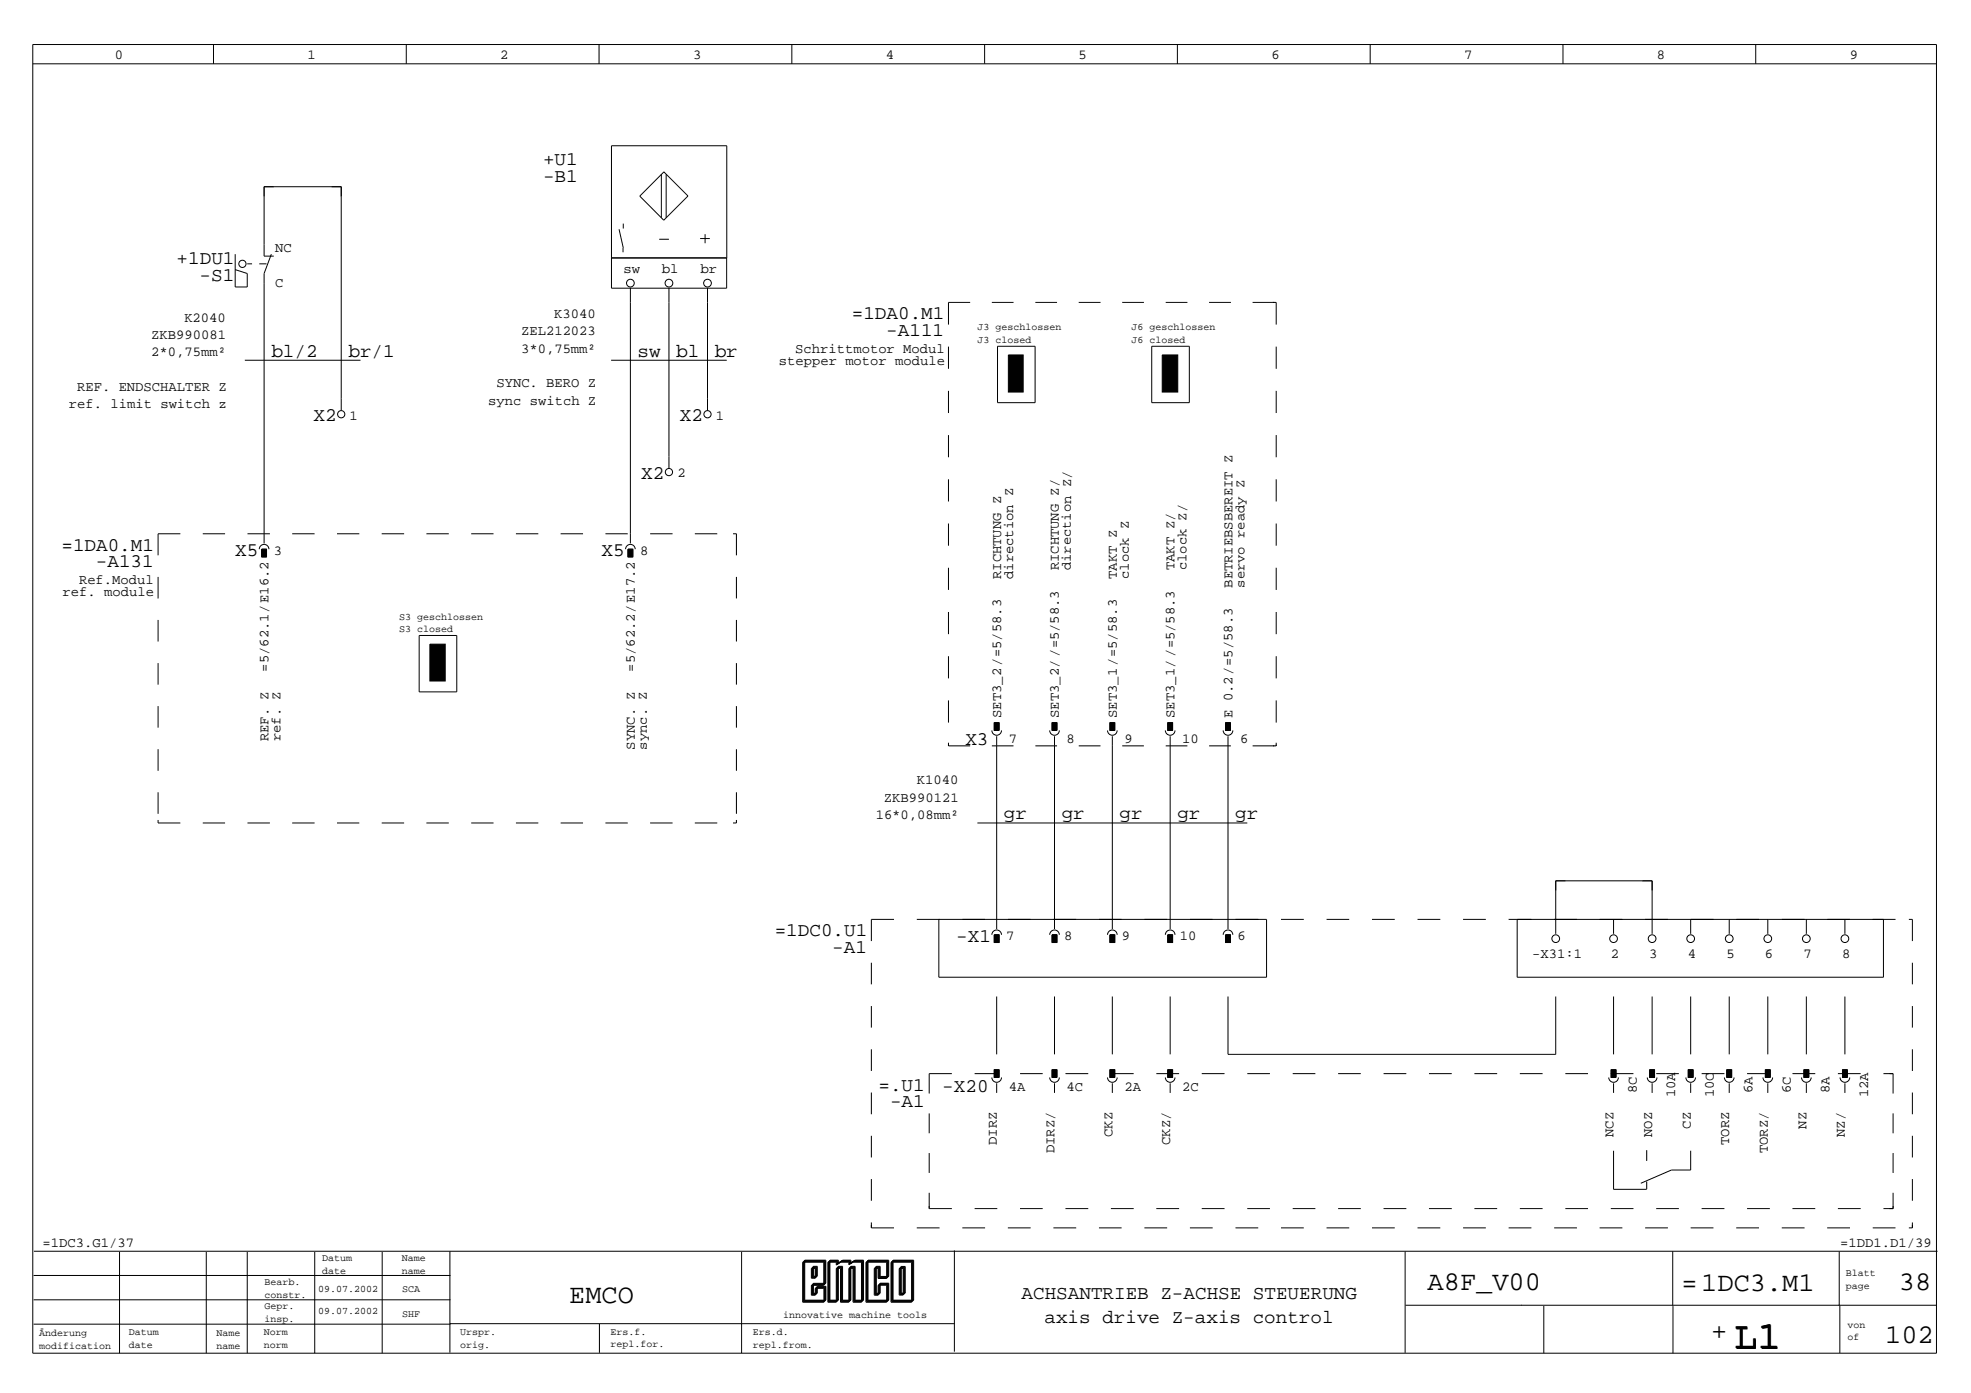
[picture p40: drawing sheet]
<svg xmlns="http://www.w3.org/2000/svg" width="297mm" height="210mm" viewBox="0 0 297 210" stroke-linecap="round" stroke-linejoin="round" font-family="sans-serif">
<defs><g id="words">
<text font-size="5.8" x="261.3" y="203.1">L1</text>
<g font-size="4.1">
<text x="85.8" y="196.3">EMCO</text>
<text x="215.2" y="194.4">A8F_V00</text>
<text x="253.4" y="194.5">=1DC3.M1</text>
<text x="286.2" y="194.4">38</text>
<text x="257.9" y="201.8">+</text>
<text x="284.1" y="202.4">102</text>
</g>
<g font-size="2.9">
<text x="81.8" y="24.9">+U1</text>
<text x="81.8" y="27.4">-B1</text>
<text x="26.6" y="39.8">+1DU1</text>
<text x="30.1" y="42.3">-S1</text>
<text x="40.9" y="53.7">bl/2</text>
<text x="52.5" y="53.7">br/1</text>
<text x="96.1" y="53.7">sw</text>
<text x="101.9" y="53.7">bl</text>
<text x="107.7" y="53.7">br</text>
<text x="128.4" y="48.1">=1DA0.M1</text>
<text x="133.6" y="50.6">-A111</text>
<text x="47.2" y="63.5">X2</text>
<text x="102.4" y="63.5">X2</text>
<text x="96.6" y="72.2">X2</text>
<text x="9.3" y="83">=1DA0.M1</text>
<text x="35.4" y="83.8">X5</text>
<text x="90.6" y="83.8">X5</text>
<text x="14.5" y="85.5">-A131</text>
<text x="145.5" y="112.3">X3</text>
<text x="151.3" y="123.5">gr</text>
<text x="160" y="123.5">gr</text>
<text x="168.7" y="123.5">gr</text>
<text x="177.4" y="123.5">gr</text>
<text x="186.2" y="123.5">gr</text>
<text x="116.8" y="141.1">=1DC0.U1</text>
<text x="125.4" y="143.6">-A1</text>
<text x="144.1" y="141.9">-X1</text>
<text x="132.4" y="164.3">=.U1</text>
<text x="134.1" y="166.8">-A1</text>
<text x="142" y="164.6">-X20</text>
<text x="154" y="195.7">ACHSANTRIEB Z-ACHSE STEUERUNG</text>
<text x="157.4" y="199.3">axis drive Z-axis control</text>
</g>
<g font-size="2.1">
<text x="17.3" y="8.9">0</text>
<text x="46.3" y="8.9">1</text>
<text x="75.4" y="8.9">2</text>
<text x="104.4" y="8.9">3</text>
<text x="133.5" y="8.9">4</text>
<text x="162.6" y="8.9">5</text>
<text x="191.6" y="8.9">6</text>
<text x="220.7" y="8.9">7</text>
<text x="249.7" y="8.9">8</text>
<text x="278.8" y="8.9">9</text>
<text x="41.5" y="37.9">NC</text>
<text x="93.9" y="41.2">sw</text>
<text x="99.8" y="41.2">bl</text>
<text x="105.6" y="41.2">br</text>
<text x="41.5" y="43.3">C</text>
<text x="83.5" y="47.9">K3040</text>
<text x="22.8" y="51.1">ZKB990081</text>
<text x="22.8" y="53.7">2*0,75mm²</text>
<text x="27.8" y="48.5">K2040</text>
<text x="78.5" y="50.5">ZEL212023</text>
<text x="78.5" y="53.2">3*0,75mm²</text>
<text x="119.8" y="53.2">Schrittmotor Modul</text>
<text x="11.6" y="58.9">REF. ENDSCHALTER Z</text>
<text x="74.8" y="58.4">SYNC. BERO Z</text>
<text x="117.4" y="55">stepper motor module</text>
<text x="10.4" y="61.5">ref. limit switch z</text>
<text x="52.7" y="63.2">1</text>
<text x="73.6" y="61">sync switch Z</text>
<text x="107.9" y="63.2">1</text>
<text x="102.1" y="71.9">2</text>
<text x="41.3" y="83.6">3</text>
<text x="96.5" y="83.6">8</text>
<text x="9.4" y="89.9">ref. module</text>
<text x="11.9" y="88.1">Ref.Modul</text>
<text x="150.9" y="87.3" transform="rotate(-90 150.9 87.3)">RICHTUNG Z</text>
<text x="152.7" y="87.3" transform="rotate(-90 152.7 87.3)">direction Z</text>
<text x="159.6" y="86" transform="rotate(-90 159.6 86)">RICHTUNG Z/</text>
<text x="161.4" y="86" transform="rotate(-90 161.4 86)">direction Z/</text>
<text x="168.3" y="87.3" transform="rotate(-90 168.3 87.3)">TAKT Z</text>
<text x="170.1" y="87.3" transform="rotate(-90 170.1 87.3)">clock Z</text>
<text x="177" y="86" transform="rotate(-90 177 86)">TAKT Z/</text>
<text x="178.8" y="86" transform="rotate(-90 178.8 86)">clock Z/</text>
<text x="185.7" y="88.6" transform="rotate(-90 185.7 88.6)">BETRIEBSBEREIT Z</text>
<text x="187.5" y="88.6" transform="rotate(-90 187.5 88.6)">servo ready Z</text>
<text x="40.5" y="101.2" transform="rotate(-90 40.5 101.2)">=5/62.1/E16.2</text>
<text x="95.7" y="101.2" transform="rotate(-90 95.7 101.2)">=5/62.2/E17.2</text>
<text x="40.5" y="111.7" transform="rotate(-90 40.5 111.7)">REF. Z</text>
<text x="42.3" y="111.7" transform="rotate(-90 42.3 111.7)">ref. Z</text>
<text x="95.7" y="113" transform="rotate(-90 95.7 113)">SYNC. Z</text>
<text x="97.5" y="113" transform="rotate(-90 97.5 113)">sync. Z</text>
<text x="150.9" y="108.2" transform="rotate(-90 150.9 108.2)">SET3_2/=5/58.3</text>
<text x="152" y="112">7</text>
<text x="159.6" y="108.2" transform="rotate(-90 159.6 108.2)">SET3_2/ /=5/58.3</text>
<text x="160.7" y="112">8</text>
<text x="168.3" y="108.2" transform="rotate(-90 168.3 108.2)">SET3_1/=5/58.3</text>
<text x="169.5" y="112">9</text>
<text x="177" y="108.2" transform="rotate(-90 177 108.2)">SET3_1/ /=5/58.3</text>
<text x="178.2" y="112">10</text>
<text x="185.7" y="108.2" transform="rotate(-90 185.7 108.2)">E 0.2/=5/58.3</text>
<text x="186.9" y="112">6</text>
<text x="138.2" y="118.2">K1040</text>
<text x="132" y="123.4">16*0,08mm²</text>
<text x="133.2" y="120.8">ZKB990121</text>
<text x="151.7" y="141.7">7</text>
<text x="160.4" y="141.7">8</text>
<text x="169.1" y="141.7">9</text>
<text x="177.8" y="141.7">10</text>
<text x="186.5" y="141.7">6</text>
<text x="230.9" y="144.3">-X31:1</text>
<text x="242.7" y="144.3">2</text>
<text x="248.5" y="144.3">3</text>
<text x="254.4" y="144.3">4</text>
<text x="260.2" y="144.3">5</text>
<text x="266" y="144.3">6</text>
<text x="271.8" y="144.3">7</text>
<text x="277.6" y="144.3">8</text>
<text x="152" y="164.3">4A</text>
<text x="160.7" y="164.3">4C</text>
<text x="169.5" y="164.3">2A</text>
<text x="178.2" y="164.3">2C</text>
<text x="246.7" y="164.7" transform="rotate(-90 246.7 164.7)">8C</text>
<text x="252.5" y="165.3" transform="rotate(-90 252.5 165.3)">10A</text>
<text x="258.3" y="165.3" transform="rotate(-90 258.3 165.3)">10C</text>
<text x="264.1" y="164.7" transform="rotate(-90 264.1 164.7)">6A</text>
<text x="269.9" y="164.7" transform="rotate(-90 269.9 164.7)">6C</text>
<text x="275.7" y="164.7" transform="rotate(-90 275.7 164.7)">8A</text>
<text x="281.5" y="165.3" transform="rotate(-90 281.5 165.3)">12A</text>
<text x="150.2" y="172.5" transform="rotate(-90 150.2 172.5)">DIRZ</text>
<text x="158.9" y="173.8" transform="rotate(-90 158.9 173.8)">DIRZ/</text>
<text x="167.6" y="171.3" transform="rotate(-90 167.6 171.3)">CKZ</text>
<text x="176.4" y="172.5" transform="rotate(-90 176.4 172.5)">CKZ/</text>
<text x="243.2" y="171.3" transform="rotate(-90 243.2 171.3)">NCZ</text>
<text x="249" y="171.3" transform="rotate(-90 249 171.3)">NOZ</text>
<text x="254.8" y="170.1" transform="rotate(-90 254.8 170.1)">CZ</text>
<text x="260.6" y="172.5" transform="rotate(-90 260.6 172.5)">TORZ</text>
<text x="266.4" y="173.8" transform="rotate(-90 266.4 173.8)">TORZ/</text>
<text x="272.2" y="170.1" transform="rotate(-90 272.2 170.1)">NZ</text>
<text x="278" y="171.3" transform="rotate(-90 278 171.3)">NZ/</text>
<text x="6.4" y="187.9">=1DC3.G1/37</text>
<text x="277.3" y="187.9">=1DD1.D1/39</text>
</g>
<g font-size="1.5">
<text x="147.3" y="49.8">J3 geschlossen</text>
<text x="147.3" y="51.7">J3 closed</text>
<text x="170.5" y="49.8">J6 geschlossen</text>
<text x="170.5" y="51.7">J6 closed</text>
<text x="60.1" y="93.4">S3 geschlossen</text>
<text x="60.1" y="95.2">S3 closed</text>
<text x="48.6" y="190">Datum</text>
<text x="48.6" y="191.9">date</text>
<text x="60.5" y="190">Name</text>
<text x="60.5" y="191.9">name</text>
<text x="39.8" y="193.6">Bearb.</text>
<text x="39.8" y="195.5">constr.</text>
<text x="39.8" y="197.3">Gepr.</text>
<text x="48" y="194.6">09.07.2002</text>
<text x="60.6" y="194.7">SCA</text>
<text x="278.2" y="192.3">Blatt</text>
<text x="278.2" y="194.2">page</text>
<text x="5.9" y="201.3">Änderung</text>
<text x="5.9" y="203.2">modification</text>
<text x="19.4" y="201.2">Datum</text>
<text x="19.4" y="203.1">date</text>
<text x="32.6" y="201.3">Name</text>
<text x="32.6" y="203.2">name</text>
<text x="39.7" y="201.2">Norm</text>
<text x="39.7" y="203.1">norm</text>
<text x="39.8" y="199.2">insp.</text>
<text x="48" y="198">09.07.2002</text>
<text x="60.6" y="198.5">SHF</text>
<text x="69.3" y="201.2">Urspr.</text>
<text x="69.3" y="203.1">orig.</text>
<text x="92" y="201.1">Ers.f.</text>
<text x="92" y="203">repl.for.</text>
<text x="113.5" y="201.2">Ers.d.</text>
<text x="113.5" y="203.1">repl.from.</text>
<text x="118" y="198.6">innovative machine tools</text>
<text x="278.4" y="200.1">von</text>
<text x="278.4" y="202">of</text>
</g>
</g></defs>
<g fill="none" stroke="#000" stroke-width=".15">
<path d="M4.9 9.6h286.9M4.9 6.7h286.9v197.2h-286.9zM32.2 6.7v2.9M61.2 6.7v2.9M90.3 6.7v2.9M119.3 6.7v2.9M148.4 6.7v2.9M177.4 6.7v2.9M206.5 6.7v2.9M235.5 6.7v2.9M264.6 6.7v2.9M35.4 38.3v4.9h1.9v-2l-1.9-.6"/>
<path d="M37.3 39.8h.7M39.1 39.8h1.1M40.9 38.3l-1.1 2.9v40.7M41.3 38.6h-1.5v-10.5h11.6v33.7M92.2 22h17.3v21.4h-17.3zM92.2 38.9h17.3M93.3 34.5l.6 2.9M93.9 37.4v.6M93.9 33.7v.7M99.3 36.1h1.5M99.7 26.3v6.5M100 25.9l3.7 3.6-3.7 3.7-3.6-3.6 3.7-3.7"/>
<path d="M100.4 26.3v6.5M105.5 35.9h1.5M106.3 35.3v1.4M36.9 54.3h17.4M92.1 54.3h17.4M95 43.4v38.5M100.8 43.4v27.2M106.6 43.4v18.4M142.9 52.2v3.4M142.9 58.9v3.3M146.2 45.6h-3.3v3.3M149.5 45.6h3.2"/>
<path d="M150.3 52.2h5.7v8.5h-5.7zM156 45.6h3.3M162.6 45.6h3.3M169.1 45.6h3.3M173.6 52.2h5.6v8.5h-5.6zM175.7 45.6h3.2M182.2 45.6h3.3M188.8 45.6h3.5v3.3M192.3 52.2v3.4M192.3 58.9v3.3M142.9 65.6v3.3M142.9 72.2v3.4"/>
<path d="M142.9 78.9v3.3M192.3 65.6v3.3M192.3 72.2v3.4M192.3 78.9v3.3M23.8 86.9v3.3M23.8 93.4v3.3M23.8 99.9v3.3M27.2 80.4h-3.4v3.3M30.6 80.4h3.3M37.3 80.4h3.4M39.1 82.8a.73 .73 0 0 1 .7-.8 .73 .73 0 0 1 .7 .8M39.4 82.8h.8v1.1h-.8z"/>
<path d="M44 80.4h3.4M50.8 80.4h3.3M57.5 80.4h3.4M63.2 95.8h5.6v8.5h-5.6zM64.3 80.4h3.3M71 80.4h3.4M77.8 80.4h3.3M84.5 80.4h3.4M91.2 80.4h3.4M94.3 82.8a.73 .73 0 0 1 .7-.8 .73 .73 0 0 1 .7 .8M94.6 82.8h.8v1.1h-.8zM98 80.4h3.4"/>
<path d="M104.7 80.4h3.4M110.5 80.4h.5v3.3M111 86.9v3.3M111 93.4v3.3M111 99.9v3.3M142.9 85.6v3.3M142.9 92.2v3.4M142.9 98.9v3.3M192.3 85.6v3.3M192.3 92.2v3.4M192.3 98.9v3.3M23.8 106.4v3.2"/>
<path d="M23.8 112.9v3.2M23.8 119.4v3.2M111 106.4v3.2M111 112.9v3.2M111 119.4v3.2M142.9 105.5v3.4M142.9 111.9v.5h3.3M149.5 110.1a.73 .73 0 0 0 .7 .7 .73 .73 0 0 0 .7-.7M149.5 112.4h3.2M149.8 108.9h.8v1.2h-.8zM150.2 110.9v29.1M156 112.4h3.3"/>
<path d="M158.2 110.1a.73 .73 0 0 0 .7 .7 .73 .73 0 0 0 .7-.7M158.6 108.9h.7v1.2h-.7zM158.9 110.9v29.1M162.6 112.4h3.3M166.9 110.1a.73 .73 0 0 0 .7 .7 .73 .73 0 0 0 .8-.7M167.3 108.9h.7v1.2h-.7zM167.6 110.9v29.1M169.1 112.4h3.3M175.6 110.1a.73 .73 0 0 0 .8 .7 .73 .73 0 0 0 .7-.7M175.7 112.4h3.2M176 108.9h.7v1.2h-.7zM176.4 110.9v29.1"/>
<path d="M182.2 112.4h3.3M184.3 110.1a.73 .73 0 0 0 .8 .7 .73 .73 0 0 0 .7-.7M184.7 108.9h.7v1.2h-.7zM185.1 110.9v29.1M192.3 111.9v.5h-3.5M192.3 105.5v3.4M23.8 123.6v.4h3.4M30.6 124h3.3M37.3 124h3.4M44 124h3.4M50.8 124h3.3M57.5 124h3.4"/>
<path d="M64.3 124h3.3M71 124h3.4M77.8 124h3.3M84.5 124h3.4M91.2 124h3.4M98 124h3.4M104.7 124h3.4M111 123.6v.4h-.5M134.7 138.5h-3.4v3.3M138.2 138.5h52.7v8.8h-49.4v-8.8M147.3 124h40.7M193.1 138.5h3.4"/>
<path d="M199.9 138.5h3.4M206.8 138.5h3.4M213.6 138.5h3.5M220.5 138.5h3.4M227.4 138.5h58.3M228.6 138.5v8.8h55.2v-8.8M243.2 138.5v2.2M254.8 138.5v2.2M260.6 138.5v2.2M266.4 138.5v2.2M272.2 138.5v2.2M278 138.5v2.2"/>
<path d="M287.7 138.5h.5v3.3M131.3 145.1v3.2M131.3 151.6v3.2M131.3 158.1v3.3M149.5 140.9a.73 .73 0 0 1 .7-.8 .73 .73 0 0 1 .7 .8M149.8 140.9h.8v1.1h-.8zM150.2 150.2v8.7M158.2 140.9a.73 .73 0 0 1 .7-.8 .73 .73 0 0 1 .7 .8M158.6 140.9h.7v1.1h-.7zM158.9 150.2v8.7M166.9 140.9a.73 .73 0 0 1 .7-.8 .73 .73 0 0 1 .8 .8M167.3 140.9h.7v1.1h-.7z"/>
<path d="M167.6 150.2v8.7M175.6 140.9a.73 .73 0 0 1 .8-.8 .73 .73 0 0 1 .7 .8M176 140.9h.7v1.1h-.7zM176.4 150.2v8.7M184.3 140.9a.73 .73 0 0 1 .8-.8 .73 .73 0 0 1 .7 .8M184.7 140.9h.7v1.1h-.7zM185.1 150.2v8.7h49.4v-8.7M234.5 140.7v-8h14.5v8M243.2 150.2v8.7M249 150.2v8.7M254.8 150.2v8.7M260.6 150.2v8.7"/>
<path d="M266.4 150.2v8.7M272.2 150.2v8.7M278 150.2v8.7M288.2 145.1v3.2M288.2 151.6v3.2M288.2 158.1v3.3M131.3 164.6v3.3M131.3 171.1v3.3M131.3 177.7v3.2M140 167.8v3M140 173.7v3M140 179.7v2.4h3.4"/>
<path d="M143.4 161.8h-3.4v3M146.9 161.8h3.4M149.5 162.4a.73 .73 0 0 0 .7 .7 .73 .73 0 0 0 .7-.7M149.8 161.2h.8v1.2h-.8zM150.2 163.2v1.5M153.7 161.8h3.4M158.2 162.4a.73 .73 0 0 0 .7 .7 .73 .73 0 0 0 .7-.7M158.6 161.2h.7v1.2h-.7zM158.9 163.2v1.5M160.6 161.8h3.4M166.9 162.4a.73 .73 0 0 0 .7 .7 .73 .73 0 0 0 .8-.7M167.3 161.2h.7v1.2h-.7z"/>
<path d="M167.4 161.8h3.4M167.6 163.2v1.5M174.3 161.8h3.4M175.6 162.4a.73 .73 0 0 0 .8 .7 .73 .73 0 0 0 .7-.7M176 161.2h.7v1.2h-.7zM176.4 163.2v1.5M181.1 161.8h3.4M188 161.8h3.4M194.8 161.8h3.4M201.7 161.8h3.4M208.5 161.8h3.4M215.4 161.8h3.4"/>
<path d="M222.2 161.8h3.4M229 161.8h3.5M235.9 161.8h3.4M242.4 162.4a.73 .73 0 0 0 .8 .7 .73 .73 0 0 0 .7-.7M242.8 161.8h3.4M242.8 161.2h.7v1.2h-.7zM243.2 163.2v1.5M243.2 173.4v5.8h5M248.2 173.3v1.6M248.2 178v1.2M248.3 162.4a.73 .73 0 0 0 .7 .7 .73 .73 0 0 0 .7-.7M248.6 161.2h.7v1.2h-.7z"/>
<path d="M249 163.2v1.5M249.6 161.8h3.4M254.1 162.4a.73 .73 0 0 0 .7 .7 .73 .73 0 0 0 .7-.7M254.4 161.2h.8v1.2h-.8zM254.8 163.2v1.5M254.8 173.4v2.9h-2.9l-4.6 2M256.4 161.8h3.5M259.9 162.4a.73 .73 0 0 0 .7 .7 .73 .73 0 0 0 .7-.7M260.2 161.2h.8v1.2h-.8zM260.6 163.2v1.5M263.3 161.8h3.4M265.7 162.4a.73 .73 0 0 0 .7 .7 .73 .73 0 0 0 .7-.7"/>
<path d="M266.1 161.2h.7v1.2h-.7zM266.4 163.2v1.5M270.1 161.8h3.5M271.5 162.4a.73 .73 0 0 0 .7 .7 .73 .73 0 0 0 .8-.7M271.9 161.2h.7v1.2h-.7zM272.2 163.2v1.5M277 161.8h3.4M277.3 162.4a.73 .73 0 0 0 .7 .7 .73 .73 0 0 0 .8-.7M277.7 161.2h.7v1.2h-.7zM278 163.2v1.5M283.8 161.8h1.5v3M285.3 179.7v2.4h-1.5"/>
<path d="M285.3 167.8v3M285.3 173.7v3M288.2 164.6v3.3M288.2 171.1v3.3M288.2 177.7v3.2M5.1 192.2h62.8M5.1 195.9h62.8M5.1 199.5h62.8M5.1 188.5h286.9M18 188.7v15.2M31.1 188.7v15.2M37.3 188.7v15.2"/>
<path d="M47.4 188.7v15.2M57.6 188.7v15.2M67.8 188.6v15.2M67.8 199.5h76M90.3 199.5v4.4M111.8 188.6v15.3M121 190.2h3.1v3.5h-1.8v1.5h.6v-1.1h1.3v2.1h-3.2zM121.1 190.1h3.1v3.5h-1.8v1.5h.5v-1.1h1.4v2.1h-3.2zM121.1 190h3.2v3.5h-1.9v1.5h.6v-1h1.3v2.1h-3.2zM121.2 190h3.2v3.4h-1.9v1.5h.6v-1h1.3v2.1h-3.2zM121.3 189.9h3.2v3.5h-1.9v1.5h.6v-1.1h1.3v2.1h-3.2zM122.3 191.1h.6v1.5h-.6z"/>
<path d="M122.4 191h.5v1.5h-.5zM122.4 191h.6v1.4h-.6zM122.5 190.9h.6v1.5h-.6zM122.6 190.8h.6v1.5h-.6zM124.8 190.2h1.2v.4l.7-.4h1.2v.4l.7-.4h1.2v6h-1.2v-5.1h-.7v5.1h-1.2v-5.1h-.7v5.1h-1.2zM126.8 190.1h1.2v.4l.6-.4h1.3v6h-1.3v-5.1h-.6v5.1h-1.2v-5.1h-.7v5.1h-1.2v-6h1.2v.4l.7-.5h1.3v.4l.7-.4h1.3v6h-1.3v-5.1h-.6v5.1h-1.3v-5.1h-.6v5.1h-1.3v-6h1.3v.4l.7-.5h1.2v.4l.7-.4h1.2v6h-1.2v-5.1h-.7v5.1h-1.2v-5.1h-.7v5.1h-1.2v-6h1.2v.4M126.9 190h1.3v.3M128.7 190h1.3v6.1h-1.3v-5.1h-.6v5.1h-1.3v-5.1h-.6v5.1h-1.3v-6.1h1.3v.5M130.5 190.2h3.1v2.4h-1.3v-1.5h-.5v4.1h.5v-1.5h1.3v2.5h-3.1zM130.6 190.1h3.1v2.5h-1.3v-1.6h-.6v4.1h.6v-1.5h1.3v2.5h-3.1zM130.7 190h3.1v2.5h-1.3v-1.5h-.6v4h.6v-1.5h1.3v2.6h-3.1zM130.7 190h3.2v2.4h-1.3v-1.5h-.6v4h.6v-1.5h1.3v2.6h-3.2z"/>
<path d="M130.8 189.9h3.1v2.4h-1.3v-1.5h-.5v4.1h.5v-1.5h1.3v2.5h-3.1zM131.3 184.2v.8h3.4M134.3 190.2h3.1v6h-3.1zM134.4 190.1h3.1v6h-3.1zM134.4 190h3.1v6.1h-3.1zM134.5 190h3.1v6h-3.1zM134.6 189.9h3.1v6h-3.1zM135.5 191.1h.6v4.1h-.6zM135.6 191h.6v4.1h-.6zM135.7 191h.6v4h-.6zM135.7 190.9h.6v4h-.6zM135.8 190.8h.6v4h-.6z"/>
<path d="M138.2 185h3.4M143.8 188.4v15.3M145 185h3.5M146.9 182.1h3.4M151.9 185h3.4M153.7 182.1h3.4M158.8 185h3.4M160.6 182.1h3.4M165.6 185h3.4M167.4 182.1h3.4M172.5 185h3.4M174.3 182.1h3.4"/>
<path d="M179.3 185h3.5M181.1 182.1h3.4M186.2 185h3.4M188 182.1h3.4M193.1 185h3.4M194.8 182.1h3.4M199.9 185h3.4M201.7 182.1h3.4M206.8 185h3.4M208.5 182.1h3.4M211.8 188.6v15.3M211.8 196.7h80.1"/>
<path d="M213.6 185h3.5M215.4 182.1h3.4M220.5 185h3.4M222.2 182.1h3.4M227.4 185h3.4M229 182.1h3.5M232.7 196.8v7.1M234.2 185h3.5M235.9 182.1h3.4M241.1 185h3.4M242.8 182.1h3.4M247.9 185h3.5"/>
<path d="M249.6 182.1h3.4M252.1 188.6v8.2M252.1 196.8v7.1M254.8 185h3.4M256.4 182.1h3.5M261.7 185h3.4M263.3 182.1h3.4M268.5 185h3.5M270.1 182.1h3.5M275.4 185h3.4M277 182.1h3.4M277.2 188.6v8.1"/>
<path d="M277.3 196.7v7.2M282.2 185h3.5M288.2 184.2v.8h-.5"/>
<circle cx="36.5" cy="39.8" r=".54"/>
<circle cx="95" cy="42.7" r=".58"/>
<circle cx="100.8" cy="42.7" r=".58"/>
<circle cx="106.6" cy="42.7" r=".58"/>
<circle cx="51.4" cy="62.4" r=".54"/>
<circle cx="100.8" cy="71.1" r=".54"/>
<circle cx="106.6" cy="62.4" r=".54"/>
<circle cx="234.5" cy="141.4" r=".58"/>
<circle cx="243.2" cy="141.4" r=".58"/>
<circle cx="249" cy="141.4" r=".58"/>
<circle cx="254.8" cy="141.4" r=".58"/>
<circle cx="260.6" cy="141.4" r=".58"/>
<circle cx="266.4" cy="141.4" r=".58"/>
<circle cx="272.2" cy="141.4" r=".58"/>
<circle cx="278" cy="141.4" r=".58"/>
</g>
<g fill="#000" stroke="#000" stroke-width=".15">
<path d="M152 53.5h2.2v5.6h-2.2zM175.2 53.5h2.3v5.6h-2.3zM39.4 82.8h.8v1.1h-.8zM64.8 97.1h2.3v5.5h-2.3zM94.6 82.8h.8v1.1h-.8zM149.8 108.9h.8v1.2h-.8zM158.6 108.9h.7v1.2h-.7zM167.3 108.9h.7v1.2h-.7zM176 108.9h.7v1.2h-.7zM184.7 108.9h.7v1.2h-.7zM149.8 140.9h.8v1.1h-.8zM158.6 140.9h.7v1.1h-.7z"/>
<path d="M167.3 140.9h.7v1.1h-.7zM176 140.9h.7v1.1h-.7zM184.7 140.9h.7v1.1h-.7zM149.8 161.2h.8v1.2h-.8zM158.6 161.2h.7v1.2h-.7zM167.3 161.2h.7v1.2h-.7zM176 161.2h.7v1.2h-.7zM242.8 161.2h.7v1.2h-.7zM248.6 161.2h.7v1.2h-.7zM254.4 161.2h.8v1.2h-.8zM260.2 161.2h.8v1.2h-.8zM266.1 161.2h.7v1.2h-.7z"/>
<path d="M271.9 161.2h.7v1.2h-.7zM277.7 161.2h.7v1.2h-.7z"/>
</g>
<use href="#words"/>
</svg>
